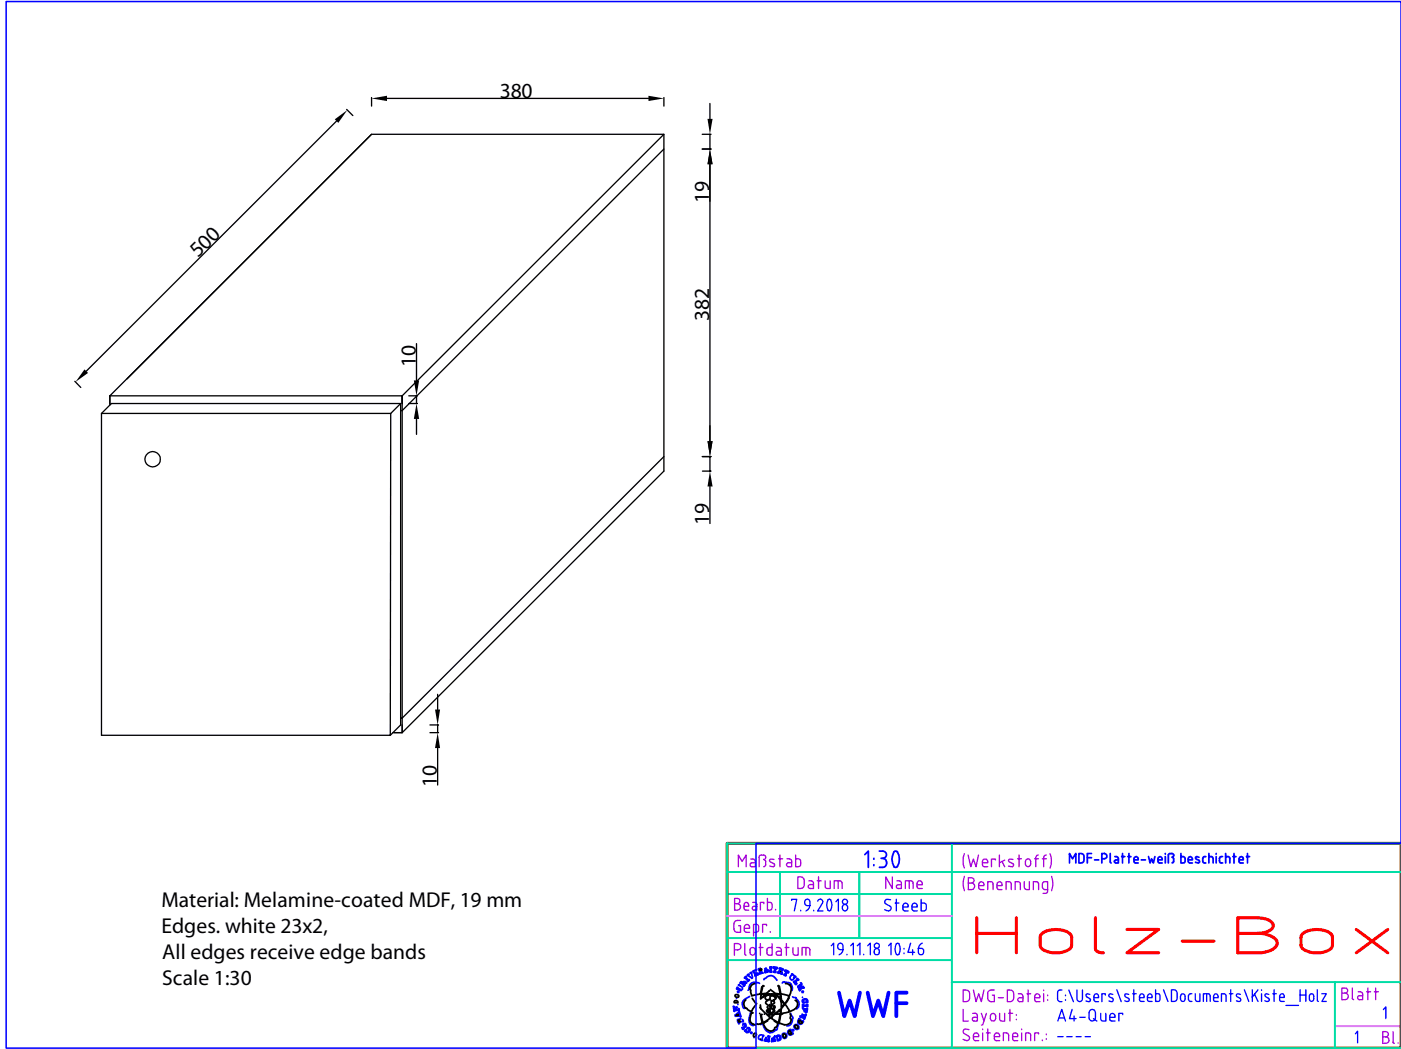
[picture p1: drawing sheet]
<svg xmlns="http://www.w3.org/2000/svg" width="269mm" height="202mm" viewBox="0 0 269 202" stroke-linecap="round" stroke-linejoin="round" font-family="sans-serif">
<defs><g id="words">
<g font-size="4.1">
<text x="96" y="18.8">380</text>
<text x="136.3" y="39.1" transform="rotate(-90 136.3 39.1)">19</text>
<text x="38.1" y="49.7" transform="rotate(-45 38.1 49.7)">500</text>
<text x="136.3" y="61.6" transform="rotate(-90 136.3 61.6)">382</text>
<text x="79.9" y="70.6" transform="rotate(-90 79.9 70.6)">10</text>
<text x="136.3" y="101" transform="rotate(-90 136.3 101)">19</text>
<text x="83.9" y="151.3" transform="rotate(-90 83.9 151.3)">10</text>
<text x="31" y="179.5">Edges. white 23x2,</text>
<text x="31" y="174.5">Material: Melamine-coated MDF, 19 mm</text>
<text x="31.2" y="184.4">All edges receive edge bands</text>
<text x="31.2" y="189.4">Scale 1:30</text>
</g>
</g></defs>
<!-- layer: Layer 1 -->
<g fill="none" stroke="#a500dd" stroke-width=".25">
<path d="M141.7 173.8a.51 .51 0 0 0 .5-.5 .51 .51 0 0 0-.5-.5h-.5v2.2h.5a.61 .61 0 0 0 .6-.6 .61 .61 0 0 0-.6-.6h-.5M141.9 166.7v-2.3l.7 1.3 .8-1.3v2.3M142.3 177l-1 .1a1.77 1.77 0 0 0-.2 1.8l.2 .3 1 .1v-1.3h-.4M143 174.3h.9a.57 .57 0 0 0-.7-.7 1.23 1.23 0 0 0 0 1.4h.7M143 178.5h1a.53 .53 0 0 0-.3-.7 .53 .53 0 0 0-.7 .5l.1 .8 .3 .2h.6M144.3 165.2h.6l.2 .4v1.1l-.8-.1a.4 .4 0 0 1-.2-.4 .4 .4 0 0 1 .4-.3h.6M144.6 173.5l.6 .1 .2 .3v1.1h-.7a.37 .37 0 0 1-.1-.4 .37 .37 0 0 1 .3-.3h.5M144.8 179.3l.8-.1a1.17 1.17 0 0 0 .1-1.2l-.1-.2h-.8v2.2M145.9 166.7v-2.1l.3-.2h.6a.43 .43 0 0 1 .3 .4 .43 .43 0 0 1-.3 .5l.3 .4v.8l-.3 .2M146.8 173.8v-.3h-.7v1.5M147.3 178v-.2h-.8v1.5M147.5 172.8v2.2h.7a1.17 1.17 0 0 0 .1-1.3l-.1-.1-.7-.1"/>
<path d="M148 179.2v.1M148.7 165.3l-.5-.1-.3 .1v.2l.8 .6 .2 .2-.1 .2-.2 .2-.7-.2M149 174.9v.1M149.6 165.1h.8M149.9 164.4v2.3M151.2 165.1l.7 .1 .2 .4v1.1h-.6a.38 .38 0 0 1-.4-.4 .38 .38 0 0 1 .4-.4h.6M152.9 164.4v2.3l.8-.1a1.03 1.03 0 0 0 0-1.4l-.8-.1M153.3 168.6l.9 .1a1.53 1.53 0 0 1 0 2.1l-.9 .1zM155.4 169.4h.7l.2 .4v1.1l-.8-.1a.4 .4 0 0 1-.2-.4 .4 .4 0 0 1 .4-.3h.6M157 169.4h.8M157.3 168.6v2.3M158.6 169.4v1.2l.4 .3h.5v-1.5"/>
<path d="M160.3 170.9v-1.5h1.3l.2 .4v1.1M161.1 169.4v1.5M171.5 168.6v2.3l-1.3-2.3v2.3M172.4 169.4h.6l.2 .4v1.1l-.8-.1a.37 .37 0 0 1-.1-.4 .37 .37 0 0 1 .3-.3h.6M174 170.9v-1.5h1l.4 .2 .1 1.3M174.7 169.4v1.5M176.2 170.1h1a.54 .54 0 0 0-.3-.7 .54 .54 0 0 0-.7 .5l.1 .8 .3 .2h.6M185.3 168.5a3.9 3.9 0 0 0 0 2.8M185.3 164.2a3.9 3.9 0 0 0 0 2.7M186 164.4l.5 2.3 .6-1.5 .5 1.5 .4-2.3M186.1 169.8h.6a.64 .64 0 0 1 .6 .6 .64 .64 0 0 1-.6 .7h-.6v-2.3h.6a.51 .51 0 0 1 .5 .5 .51 .51 0 0 1-.5 .5M188.1 170.3h1a.53 .53 0 0 0-.4-.7 .53 .53 0 0 0-.6 .5v.8l.4 .2h.6"/>
<path d="M188.8 165.9h1a.53 .53 0 0 0-.4-.7 .53 .53 0 0 0-.6 .5v.8l.4 .2h.6M190.8 171.1v-1.3l-.2-.2-.8-.1v1.6M191.3 165.4v-.2h-.8v1.5M191.6 170.3h1a.51 .51 0 0 0-.4-.7 .51 .51 0 0 0-.6 .5v.8l.4 .2h.6M192.1 164.4v2.3M192.6 165.7l.5 1M193.1 165.4l-1 .5M194.3 171.1v-1.3l-.2-.2-.8-.1v1.6M194.7 165.3l-.6-.1-.2 .1-.1 .2 .8 .6 .2 .2-.1 .2-.2 .2-.7-.2M195.6 165.1h.7M195.8 164.4v2.3M196.1 171.1l-.1-1.3-.1-.2-.8-.1v1.6"/>
<path d="M196.8 169.5l.1 1.3 .4 .3h.5v-1.6M197.1 165.4a.5 .5 0 0 1 .6-.2 .5 .5 0 0 1 .4 .5v.5a.51 .51 0 0 1-.5 .5 .51 .51 0 0 1-.6-.5zM198.8 165.1h.7M199.5 164.4l-.2 .1-.3 .4v1.8M199.6 171.1l-.1-1.3-.1-.2-.8-.1v1.6M200.3 165.1h.8M201.1 164.4l-.5 .3v2M201.3 171.1h-.5l-.4-.3-.1-.8 .3-.4 .7-.1v1.9l-.2 .3-.7 .1M201.8 164.2a3.9 3.9 0 0 1 0 2.7M202.1 168.5a3.8 3.8 0 0 1 0 2.8M141.1 182.7h.7a.61 .61 0 0 0 .6-.6 .61 .61 0 0 0-.6-.7h-.7v2.3M143.1 181.4v2l.3 .3"/>
<path d="M144.2 182.5a.53 .53 0 0 1 .5-.3 .53 .53 0 0 1 .4 .5v.5a.51 .51 0 0 1-.5 .5 .51 .51 0 0 1-.5-.5zM145.9 182.2h.7M146.1 181.4v2.3M148.4 181.4v2.3l-.8-.1a1.17 1.17 0 0 1-.2-1.2l.2-.2h.8M149.3 182.2h.6l.2 .4v1.1l-.8-.1a.4 .4 0 0 1-.2-.4 .4 .4 0 0 1 .4-.3h.6M150.9 182.2h.7M151.1 181.4v2.3M152.4 182.2v1.3l.4 .2h.6v-1.5M154.1 183.7v-1.5h1.3l.2 .4v1.1M154.9 182.2v1.5M185.1 190.4l.9 .1a1.53 1.53 0 0 1 0 2l-.9 .1zM185.1 194.1v2.2h1"/>
<path d="M186.2 198l-.6-.1a.49 .49 0 0 0-.5 .3 .49 .49 0 0 0 .3 .6l.6 .4a.49 .49 0 0 1 .3 .5 .49 .49 0 0 1-.5 .4l-.7-.2M186.9 194.9h.7l.2 .4v1h-.8a.37 .37 0 0 1-.1-.4 .37 .37 0 0 1 .3-.3h.6M187.1 199.3h1a.53 .53 0 0 0-.4-.7 .53 .53 0 0 0-.6 .5v.8l.3 .2h.7M187.1 190.4l.5 2.2 .5-1.5 .5 1.5 .5-2.2M188.6 194.9l.5 1.4M188.8 197.9v.1M188.8 198.6v1.5M189.6 198.6h.7M189.6 194.9l-.8 2.2h-.2M189.8 197.9v2.2M190.4 195.1a.5 .5 0 0 1 .6-.2 .5 .5 0 0 1 .3 .5v.5a.51 .51 0 0 1-.5 .4 .51 .51 0 0 1-.5-.4zM191.1 199.3h1a.53 .53 0 0 0-.4-.7 .53 .53 0 0 0-.6 .5v.6l.1 .4h.9"/>
<path d="M191.1 190.4l-1 .1-.3 .5 .1 1.3 .5 .3h.7v-1.3h-.4M191.8 191.9h1M192.1 194.9v1.2l.4 .2h.6v-1.4M193.6 190.4l.9 .1a1.53 1.53 0 0 1 0 2l-.9 .1zM193.8 194.9h.8M194.1 194.1v2.2M194.6 199.3h1a.51 .51 0 0 0-.4-.7 .51 .51 0 0 0-.6 .5v.8l.3 .2h.7M195.3 195.1v.1M195.3 196v.1M195.7 191.1l.7 .1 .2 .4v1h-.8l-.2-.4 .2-.3h.8M196.3 197.9v.1M196.3 198.6v1.5"/>
<path d="M197.3 191.1h.8M197.6 190.4v2.2M198.8 191.9h1a.53 .53 0 0 0-.3-.8 .53 .53 0 0 0-.7 .5v.6l.2 .4h.8M199.6 198.8v-.2h-.8v1.5M200.3 200v.1M200.6 190.4v.1M200.6 191.1v1.5M201.1 198.8v.2M201.1 199.7v.2M201.3 191.3v.2M201.3 192.2v.2M257.9 191h.6a.63 .63 0 0 1 .6 .6 .63 .63 0 0 1-.6 .6h-.6v-2.2h.8a.52 .52 0 0 1 0 .9l-.2 .1"/>
<path d="M259.9 190v2l.2 .2M261 190.7l.6 .1 .3 .4v1h-.7a.38 .38 0 0 1-.3-.3 .38 .38 0 0 1 .3-.4h.7M262.6 190.7h.8M262.9 190v2.2M264.1 190.7h.8M264.4 190v2.2M266.3 199.4a.51 .51 0 0 0 .5-.5 .51 .51 0 0 0-.5-.5h-.6v2.2h.6a.61 .61 0 0 0 .6-.6 .61 .61 0 0 0-.6-.6h-.6M267.7 198.4v2v.2h.3M192.8 200.1v-1.5l.8 .1 .1 .1 .1 1.3M197.1 200.1v-1.5l.8 .1 .1 .1 .1 1.3M268.7 200.5v.1"/>
</g>
<path d="M139.7 171.9h43.2M139.7 167.7h129.5M149.9 167.7v12.7M165.1 167.7v12.7M182.9 162.2v39.3M269.2 162.2h-129.5v39.3h129.5M139.7 180.4h43.2M139.7 184.6h43.2M182.9 188.8h86.3M256.5 188.8v12.7" fill="none" stroke="#00dda5" stroke-width=".38"/>
<path d="M139.7 176.1h43.2M256.5 197.3h12.7" fill="none" stroke="#df7fff" stroke-width=".38"/>
<path d="M141.5 201.5h.1" fill="none" stroke="#00bfff" stroke-width=".38"/>
<path d="M139.7 162.2h129.5v39.3h-129.5z" fill="none" stroke="#954a00" stroke-width=".59"/>
<g fill="none" stroke="#00f" stroke-width=".25">
<path d="M152.1 173.1v-.2h1l-.5 2.3M153.9 175v.2M155.6 174.2h-.5a.61 .61 0 0 1-.5-.8 .61 .61 0 0 1 .8-.4 1.51 1.51 0 0 1-.5 2.2M156.4 175v.2M157.1 173.3l.2-.3 .3-.1a.53 .53 0 0 1 .5 .8l-1 1.5h1M159.1 173l.3-.1 .2 .1a2.16 2.16 0 0 1 0 2l-.2 .2-.3-.2a2.16 2.16 0 0 1 0-2zM160.6 173.4l.5-.5v2.3M162 174.2a.6 .6 0 0 1 .9 .1 .6 .6 0 0 1-.5 .9 .64 .64 0 0 1-.4-1zM171.1 173l-.6-.1a.49 .49 0 0 0-.5 .4 .49 .49 0 0 0 .3 .6l.7 .3a.51 .51 0 0 1 .3 .6 .51 .51 0 0 1-.5 .4l-.8-.3M172 173.7h.7M172.2 172.9v2.3M173.5 174.4h1a.53 .53 0 0 0-.3-.7 .53 .53 0 0 0-.7 .5v.6l.2 .3 .8 .1"/>
<path d="M175.2 174.4h1.1a.53 .53 0 0 0-.4-.7 .53 .53 0 0 0-.7 .5l.1 .8 .3 .2h.7M177 172.9v2.3l.8-.1a1.02 1.02 0 0 0 0-1.4h-.8M159.8 181.9l.4-.5v2.2M162 182.6h-.5a.61 .61 0 0 1-.5-.7 .61 .61 0 0 1 .7-.5 1.48 1.48 0 0 1-.5 2.2M162.8 183.5v.1M163.5 181.9l.5-.5v2.2M164.7 181.9l.6-.5v2.2M166 183.5v.1M166.7 181.9l.5-.5v2.2M168 182.6a.55 .55 0 0 1 .8 0 .55 .55 0 0 1 0 .8 .55 .55 0 0 1-.8 0zM170.8 181.9l.4-.5v2.2M172.2 181.5l.3-.1 .2 .1a2.16 2.16 0 0 1 0 2l-.2 .1-.3-.1a2.16 2.16 0 0 1 0-2z"/>
<path d="M173.7 182.4v.1M173.7 183.3v.1M175 181.4l-.5 1.7h1.3M175.4 182.6v1M177.2 181.4a1.5 1.5 0 0 0-.5 2.2 .61 .61 0 0 0 .8-.5 .61 .61 0 0 0-.5-.7h-.5M203.3 196.3l.7-2.2 .8 2.2M203.3 199.3h1M203.5 195.7h1M204.1 190.4h-.6a2.02 2.02 0 0 0-.2 1.9l.4 .3h.4M204.8 191.3v.2M204.8 192.2v.2M205 199.3h1"/>
<path d="M205.4 190.4l.9 2.2M206 194.1l-.5 1.8h1.3M206.4 195.4v.9M206.8 199.3h1M207 190.4v1.9l.5 .3 .5-.3v-1.9M207.5 195.6h1M208.5 199.3h1M209.5 191.2l-.6-.1-.2 .1v.3l.9 .7-.1 .3-.2 .1-.6-.1M209.6 194.2a.61 .61 0 0 1 .9 .5v1a.61 .61 0 0 1-.6 .6 .61 .61 0 0 1-.6-.6v-1zM210.1 195.9l.7 .4M210.2 191.9h.9a.51 .51 0 0 0-.1-.6 .51 .51 0 0 0-.6-.1 1.13 1.13 0 0 0 0 1.3l.7 .1M211.5 194.9l.1 1.2 .3 .2h.6v-1.4"/>
<path d="M212.4 191.3v-.2h-.7v1.5M213.3 195.6h1a.53 .53 0 0 0-.4-.7 .53 .53 0 0 0-.6 .5v.8l.3 .1h.7M213.9 191.2l-.6-.1-.3 .4 .2 .2 .6 .3 .1 .5-.2 .1-.6-.1M214.6 190.3l.9 2.3M215.8 195.1v-.2h-.8v1.4M216.9 191.2l-.5-.1-.2 .1-.1 .2 .2 .3 .7 .5-.1 .3-.5 .1-.3-.2M217.7 191.1h.6M217.9 190.3v2.3M219 191.9h.9a.51 .51 0 0 0-.1-.6 .51 .51 0 0 0-.6-.1 1.13 1.13 0 0 0-.1 1.3l.8 .1M220.5 191.9h.9a.5 .5 0 0 0-.1-.6 .5 .5 0 0 0-.5-.1 1.11 1.11 0 0 0-.3 1.2l.3 .2h.6M222.1 190.3v2.3l.6-.1a1.27 1.27 0 0 0 0-1.4h-.6M223.6 190.3l.8 2.3"/>
<path d="M225.1 190.3h.5a.65 .65 0 0 1 .6 .7v.9a.59 .59 0 0 1-.6 .7h-.5zM227.1 191.2a.45 .45 0 0 1 .4 0 .45 .45 0 0 1 .2 .4v.7l-.2 .2a.45 .45 0 0 1-.4 0 .45 .45 0 0 1-.2-.4v-.5zM229.1 191.1h-.5a1.08 1.08 0 0 0-.1 1.3l.1 .1 .5 .1M229.7 191.1v1.1l.2 .3 .2 .1h.5v-1.5M231.3 192.6v-1.5h1.1l.2 .4v1.1M231.9 191.1v1.5M233.2 191.9h.9a.53 .53 0 0 0-.1-.6 .53 .53 0 0 0-.6-.1 1.13 1.13 0 0 0 0 1.3l.7 .1M234.7 192.6v-1.5h.7l.2 .2v1.3M236.2 191.1h.7M236.5 190.3v2.3M238.4 191.2l-.5-.1-.3 .1v.2l.1 .2 .6 .4 .1 .4-.2 .2-.6-.2M239.1 190.3l.9 2.3"/>
<path d="M240.7 190.3v2.3M241.1 191.2l.7 1.4M241.8 190.3l-1.1 1.4M242.4 190.3v.2M242.4 191.1v1.5M243.8 191.2l-.4-.1-.3 .1v.2l.9 .8-.1 .2-.2 .2-.6-.2M244.6 191.1h.7M244.8 190.3v2.3M245.9 191.8h.9a.51 .51 0 0 0-.1-.5 .51 .51 0 0 0-.5-.2 1.16 1.16 0 0 0-.3 1.3l.3 .2h.6M247.1 193.3h2.4M249.8 190.3v2.3M249.8 191.3h1.1"/>
<path d="M250.9 190.3v2.3M251.8 191.1h.5a.92 .92 0 0 1-.3 1.5l-.2-.1a1.07 1.07 0 0 1 0-1.4zM253.1 190.3v2l.3 .3M254 191.1h.9l-.9 1.5h.9M260.5 198.8l.4-.5v2.2M265.8 194.1l.5-.5v2.3"/>
<circle cx="162.4" cy="173.4" r=".51"/>
<circle cx="168.5" cy="181.9" r=".48"/>
</g>
<path d="M161.2 190.9l1 4.5 1.1-3 .9 3 1.1-4.5M166.7 190.9l1.1 4.5 1-3 .9 3 1.1-4.5M172.2 192.9h2M174.2 190.9h-2v4.5" fill="none" stroke="#00f" stroke-width=".72"/>
<g fill="none" stroke="#00f" stroke-width=".34">
<path d="M166.2 164.3l.7-.6v3.1M167.9 165.1v.1M167.9 166.3v.2M169 163.7h.7a.7 .7 0 0 1 .7 .7 .7 .7 0 0 1-.7 .7M169.3 165.1h.4M169.7 165.1a.88 .88 0 0 1 .7 .8 .88 .88 0 0 1-.7 .9h-.7M171.9 163.7h.4a2.54 2.54 0 0 1 0 3.1h-.4a2.54 2.54 0 0 1 0-3.1zM205.5 165.9v-1.8l.6 1 .6-1v1.8M207.3 164.1l.8 .1a1.26 1.26 0 0 1 0 1.7h-.8zM208.9 164.9h.8M209.7 164.1h-.8v1.8M210.3 165.4h.8"/>
<path d="M211.7 165.1h.5a.51 .51 0 0 0 .5-.5 .51 .51 0 0 0-.5-.5h-.5v1.8M213.3 164.1v1.6l.2 .2M214.2 164.7h.4l.3 .2v1h-.7l-.1-.2 .1-.3h.7M215.5 164.7h.6M215.7 164.1v1.8M216.7 164.7h.6M216.9 164.1v1.8M217.9 165.4h.8a.42 .42 0 0 0-.3-.6 .42 .42 0 0 0-.5 .3l.1 .8h.7M219.3 165.4h.8M220.7 164.7l.3 1.2 .3-.8 .3 .8 .3-1.2M222.5 165.4h.8a.42 .42 0 0 0-.2-.6 .42 .42 0 0 0-.6 .3l.1 .8h.7M223.9 164.1v.2"/>
<path d="M223.9 164.7v1.2M224.5 164.4l.1-.2 .6-.1a.39 .39 0 0 1 .3 .7h-.3l.3 .3v.6l-.3 .2M224.5 164.4v1.5M226.9 164.1v1.8h.7a.89 .89 0 0 0 .1-1l-.3-.2h-.5M228.3 165.4h.8a.42 .42 0 0 0-.2-.6 .42 .42 0 0 0-.6 .3l.1 .8h.7M230.4 164.8l-.4-.1-.2 .1-.1 .2 .7 .4 .1 .4-.2 .1-.6-.1M231.7 164.7l-.4 .1-.1 .1-.1 .7 .2 .3h.4M232.3 164.7l.6 .1 .2 .1v1M232.3 164.1v1.8M233.7 164.1v.2M233.7 164.7v1.2M234.9 164.7l-.4 .1-.2 .3 .1 .7 .5 .1"/>
<path d="M235.5 164.7l.7 .1 .1 .1v1M235.5 164.1v1.8M236.9 164.7h.6M237.1 164.1v1.8M238.1 165.4h.8a.42 .42 0 0 0-.3-.6 .42 .42 0 0 0-.5 .3l.1 .8h.7M239.5 164.7h.6M239.7 164.1v1.8M141.1 193.6l-.2-.1 .1 .4 .2-.2h.5l-.7 .5 .1 .3 .1-.2 .9 .1-.1-.4-.7 .2 .1-.2M141.3 195.2l.8-.7 .1 .4-.3 .1 .1 .2 .3-.1 .1 .4-1.1-.1zM141.5 191.9v.1M141.8 190.6h.1l.1 .2h-.3zM141.8 193.1v.1"/>
<path d="M141.9 189.5l.2-.1v.1l.4 .2a.41 .41 0 0 1 .1 .5 .41 .41 0 0 1-.4 .3l-.5-.3h-.2l.1-.2 .1-.2 .1 .2 .5 .2M142.4 195.8l-.2 .2-.5 .1a.65 .65 0 0 0 .4 .7l.3-.3 .4-.1-.2-.4M142.7 196.9a.38 .38 0 0 1 .6 .1 .38 .38 0 0 1-.2 .6l-.2 .4-.2-.1-.1-.3a.42 .42 0 0 0 .5-.2 .42 .42 0 0 0 0-.4l-.2-.1-.2 .2M142.9 188.7l.3 .2-.8-.1-.2 .3 .2-.1 .5 .5v.2l.3-.4h-.2l-.4-.3 .9 .1v-.2l-.3-.2M143.1 198.1l.2-.1a.34 .34 0 0 0 .5 .3 .34 .34 0 0 0 0-.6l-.3 .1 .1-.2 .4 .1a.55 .55 0 0 1 .1 .6 .55 .55 0 0 1-.6 .3l-.4-.3zM143.2 187.8l.2-.1-.1 .2 .4 .4 .3 .1v.2l-.3 .1-.5-.7h-.2zM144 191.6l-.7 .4a1.13 1.13 0 0 0-.3 1.9M144.1 187.1l.4-.1 .1 1.1-1-.5 .2-.3 .2 .1M144.2 194.6a3 3 0 0 0 0 2.3l.6 .3M144.3 198.5h.2v.2h-.2zM144.9 199.5h.1M145.4 186.6l-.1-.1-.6 .3 .2 .1 .2 .8 .6-.3v-.3l-.2 .1 .1 .1-.3 .1v-.3"/>
<path d="M146 189.1l-.2-.1a1.32 1.32 0 0 0-1.9 1.3l-.1 .1M146 199.1h.8l-.4 .8 .1 .2-.8-.4zM146.1 186.2l-.4 .2 .2 .1 .1 .6v.2l.3-.1-.1-.2v-.2l.5 .3M146.8 188.4l.2-.2a1.58 1.58 0 0 1 1.7-.4l.6 .7M147.1 199.7v.3l-.2 .2h.4l-.1-.2v-.5l.4 .7 .2 .1 .1-1-.3-.1 .1 .1-.1 .6M147.2 186.1l-.1 .2 .6 .3a.43 .43 0 0 1-.6 .4h-.1v-.4l.3 .3 .2-.3-.5-.3M147.9 185.9h.4l-.1 .3 .1 .7h-.4zM148.6 185.9l.8 .2-.1 .2-.2-.2-.1 .9-.3-.1 .1-.1 .1-.7-.3 .1zM148.9 199.2v.9l.1 .1-.7 .1v-.3l.4 .1v-.3h-.4v-.1l.4-.1v-.2M149.3 199.2l.3-.1 .4 .2 .1 .5-.3 .3-.4 .1-.1-.4 .3 .1a.36 .36 0 0 0 .3-.4 .36 .36 0 0 0-.5-.2v.2h-.2zM149.7 196.9l-.4 1.1-.3 .1a1.27 1.27 0 0 1-1.3 .4 1.27 1.27 0 0 1-.9-1l-.3-.6-.4 .1M149.8 186.1l.2 .1-.1 .2-.2-.1z"/>
<path d="M150 186.3l.2-.1 .2 1.1-.4-.1 .1-.1-.1-.2a.18 .18 0 0 0-.3 0 .18 .18 0 0 0 0 .3l-.3-.2a.85 .85 0 0 0 .6-.7zM150.3 189a.43 .43 0 0 1 .6-.1 1.17 1.17 0 0 1 1.3 1.6M150.4 186.3l.1 .1v.2l-.2-.1zM150.9 186.5l.7 .4-.1 .2-.2-.2-.3 .5v.3l-.3-.2 .4-.7-.3-.1zM151.5 198.2l.5-.2v.2l.4 .5a.55 .55 0 0 1-.7 .3 .55 .55 0 0 1-.2-.8zM152 194.9l.2 .6a1.28 1.28 0 0 1-1 1.8M152.3 198h.2v.2h-.2zM152.3 191.7a1.39 1.39 0 0 1 1.2 1.1 1.21 1.21 0 0 1-.4 1.2M152.5 187.6l-.3-.4v.3a.5 .5 0 0 0-.4 .5 .5 .5 0 0 0 .5 .4l.6-.6-.3-.2-.1 .4M152.5 188.8l.6-.4 .1-.3 .3 .3-.7 .5 .3 .2-.2 .3zM153.6 195.8l.4 .4 .4 .1a.55 .55 0 0 1-.5 .6 .55 .55 0 0 1-.6-.5zM153.8 189h.2l.1 .3-.5 .5h.1a.51 .51 0 0 1 .8 .2h-.4l-.4 .5-.2-.4 .2 .1 .4-.3h-.7l.1-.2 .3-.3-.4 .2v.1"/>
<path d="M154.1 195l.5 .2-.9 .2v.1l.8 .3v.2h.1l.2-.4-.3 .1-.5-.2 .8-.1 .1-.3h-.1M154.1 190.6h.3l-.1 .2h-.2zM154.2 193.8l.7 .3 .3-.1-.1 .6h-.3v-.1h.2v-.2l-.2-.1-.3 .3 .1-.3-.3-.1M154.2 191.8h.1M154.2 193.2l.5 .1 .5-.1v.3h-1zM154.2 192.2l.5-.1h.3l.2 .3v.4h-.3l.2-.4-.1-.1-.3-.1-.4 .2v.2l.3 .1-.2 .2-.2-.4z"/>
<circle cx="150.7" cy="199.2" r=".48"/>
<circle cx="153.1" cy="197.5" r=".5"/>
</g>
<g fill="none" stroke="#000" stroke-width=".34">
<path d="M141.1 192.6l.2-.2h.3l.2 .4h-.6zM141.3 191.3h.1a.4 .4 0 0 1 .6 .3 .39 .39 0 0 1-.5 .2 .39 .39 0 0 1-.2-.5zM141.5 195.3l.3-.3v.2zM142 196.1l.2 .3-.2 .2-.2-.3zM144.6 192l.7 1.1-.9 1.4-1.1-.6a1.11 1.11 0 0 1 0-1.6M144.7 194.8l-.1-.1a1.65 1.65 0 0 0-.2 2.1l.7 .3 .3-.2a1.15 1.15 0 0 0 1.1-.2l-.3-1.5M144.9 198.8l.2-.1h.2l.1 .3-.2 .3h-.4zM145.2 189.1a.91 .91 0 0 0-.9 1.3l.2 1.1 1.7-.4 .2-1.4M145.4 193h.1M146 194.9h.1M146 193.7v.1M146 186.4l.3-.1 .1 .2-.3 .1z"/>
<path d="M146.1 193.3l.1 .6 .6 .7a1.43 1.43 0 0 0 1.6 .4h.5l.9-.9M146.2 199.8v.1M146.2 191.2l.9-.1-.9 1zM146.5 195.1h-.3l.4 1.5 1.3-.8v-.1M146.6 191.8l.2-.2a1.29 1.29 0 0 1 1.2-.5v1.2l-.4-.1M146.8 189.6h-.2l-.4 1.5a1.42 1.42 0 0 0 1.4-.3l.3-.3M146.9 195h.1M147.4 195.2h1.3l-.6 .5zM147.4 191v.1M147.5 196.3l-.7 .5a1.63 1.63 0 0 0 1.5 1.4l.5-.2 .1-.3 .4-.3 .2-.6-.7-.5M147.6 194.1l-.3 .3a.54 .54 0 0 0 .6 .4l-.4-.3 .4-.4 .1 .8M147.6 193.4l.4-.1v.7a.36 .36 0 0 1-.4-.1 .36 .36 0 0 1 0-.5z"/>
<path d="M147.8 191.3a.56 .56 0 0 0-.6 .2 .56 .56 0 0 0 0 .7l.4 .2-.3 .1a.4 .4 0 0 0-.1 .4 .4 .4 0 0 0 .4 .3M147.9 193.2h.1M148.1 190.3h.1M148.2 192.4l.6 .3a.6 .6 0 0 1-.6 .5zM148.2 191.6v-.5h.7l.3 .3a1.51 1.51 0 0 1 .9 1.3M148.2 193.3l.5 .2v.2l-.5 .3zM148.8 193.4l.2 .3-.5 .4 .3 .2a.42 .42 0 0 1-.6 .4l.5-.2-.1-.3M148.9 191.9l-.2-.3-.5-.3h.3l.5 .3a.48 .48 0 0 1 .1 .5 .48 .48 0 0 1-.5 .2l.2 .1M149.1 191.2h.8l.1 .9zM149.5 189.6l.4 1.5h-.9l-.8-.7M149.8 195.1h.1l-.3 1.5-1.2-.7-.2-.1 .2-.2M150 194.1l-.1 .8-.8 .1z"/>
<path d="M150 186.8h.1M150.1 191.4v.2a.93 .93 0 0 0 .3 .9l.3 .5 .2-.1 .7-1.2-.1-.1M150.1 192.4l.6 .7-.6 .7zM150.5 198.9l.2-.1a.44 .44 0 0 1 .3 .6l-.3 .2-.1-.2zM150.7 193.3l-.1 .1a1.46 1.46 0 0 0-.5 1.5l1.6-.3-.1-.2M150.9 189.1l.6 .1 .4 .4a1.97 1.97 0 0 1-.2 1.9l-1.6-.4-.4-1.5M151.6 198.2a.54 .54 0 0 1 .4 .7h-.2l-.2-.1zM151.7 191.9l-.8 1.2 .9 1.4 .8-.4a1 1 0 0 0 .7-.8 1 1 0 0 0-.4-.9h-.1M151.8 194.9l.2 .5-.2 .4a.63 .63 0 0 1 .2 .6 .63 .63 0 0 1-.5 .5l-.8 .2-1-.4 .4-1.7h.3M152.7 197.3l.2-.2a.42 .42 0 0 1 .4 .6l-.2 .1-.4-.3zM153.5 196.2l.7 .4-.2 .2-.4-.1-.2-.3z"/>
</g>
<path d="M187.7 176.5v6.7M187.7 179.5h7.6M195.3 176.5v6.7M200.1 179.7a4.7 4.7 0 0 1 5.6 0 3.3 3.3 0 0 1 .2 2.3 3.1 3.1 0 0 1-3 1.2l-1.7-.2a1.62 1.62 0 0 1-1.3-1.3v-1.4zM210.5 176.5v6a1.33 1.33 0 0 0 1.5 .7M216.6 178.7h6.1l-6.1 4.5h6.1M237.9 179.5h3.7a4 4 0 0 1 3.8 1.5 1.56 1.56 0 0 1-1.3 1.8l-1.8 .4h-4.4v-6.7h3.7l1.2 .1a1.98 1.98 0 0 1 1.9 1.4 1.94 1.94 0 0 1-1.9 1.4l-1.2 .1M250.2 179.7a4.7 4.7 0 0 1 5.6 0 3.3 3.3 0 0 1 .2 2.3 3.1 3.1 0 0 1-3 1.2l-1.6-.2a1.6 1.6 0 0 1-1.4-1.3v-1.4zM260.6 178.7l6.1 4.5M266.7 178.7l-6.1 4.5M227.2 181h6.1" fill="none" stroke="#f00" stroke-width=".59"/>
<path d="M1.2 .3h268v161.9h-123.9v39.3h-144.1z" fill="none" stroke="#00f" stroke-width=".3"/>
<g fill="none" stroke="#000" stroke-width=".25">
<path d="M71.4 18.8v1.6M74.4 18.9h50.2M127.6 18.8v1.6M136.4 19.9v3M64.7 23.3l-48.1 48.1M66.6 21l1.2 1.2M71.4 25.8l-50.3 50.3M127.6 25.8l-50.3 50.3v1.5v-1.5M127.6 28.7l-50.3 50.3h-.3M134.9 28.7h1.7M134.9 25.8h1.7M136.4 25.8v2.9"/>
<path d="M136.4 31.6v53.2M14.4 73.3l1.1 1.2M19.5 79.5h55.6M19.5 79.5l1.9-1.9h55.6l-1.9 1.9-.1 61.9h-55.5zM21.1 76.1v1.8M21.1 76.1h56.2v64.8h-1.8M24.4 72.9l47-47.1h56.2v64.8l-50.3 50.3v-1.5M77 77.6v61.8l-2 2M78.6 77.6h1.6M78.6 76.1h1.6M80 66.1v7.1M80 76.1v1.5"/>
<path d="M80 80.6v2.9M127.6 87.8l-50.3 50.3h-.3M135 90.6h1.6M136.4 87.8v2.8M136.4 93.6v7.1M136.6 87.8h-1.7M82.6 139.4h1.7M84.1 133.5v2.9M84.1 139.4v1.5M82.6 140.9h1.7M84.1 143.8v7.2"/>
<circle cx="29.3" cy="88.3" r="1.47"/>
</g>
<path d="M71.4 18.9l3-.5v1zM124.6 18.4l3 .5-3 .5zM64.3 22.9l2.4-1.7-1.7 2.4zM136.4 28.7l.5 2.9h-.9zM136 22.9h.9l-.5 2.9zM16.2 71l.7 .7-2.4 1.7zM79.5 73.2h1l-.5 2.9zM80 77.6l.5 3h-1zM136 84.8h.9l-.5 3zM136.4 90.6l.5 3h-.9zM83.6 136.4h1l-.5 3zM84.1 140.9l.5 2.9h-1z" fill="#000"/>
<use href="#words"/>
</svg>
